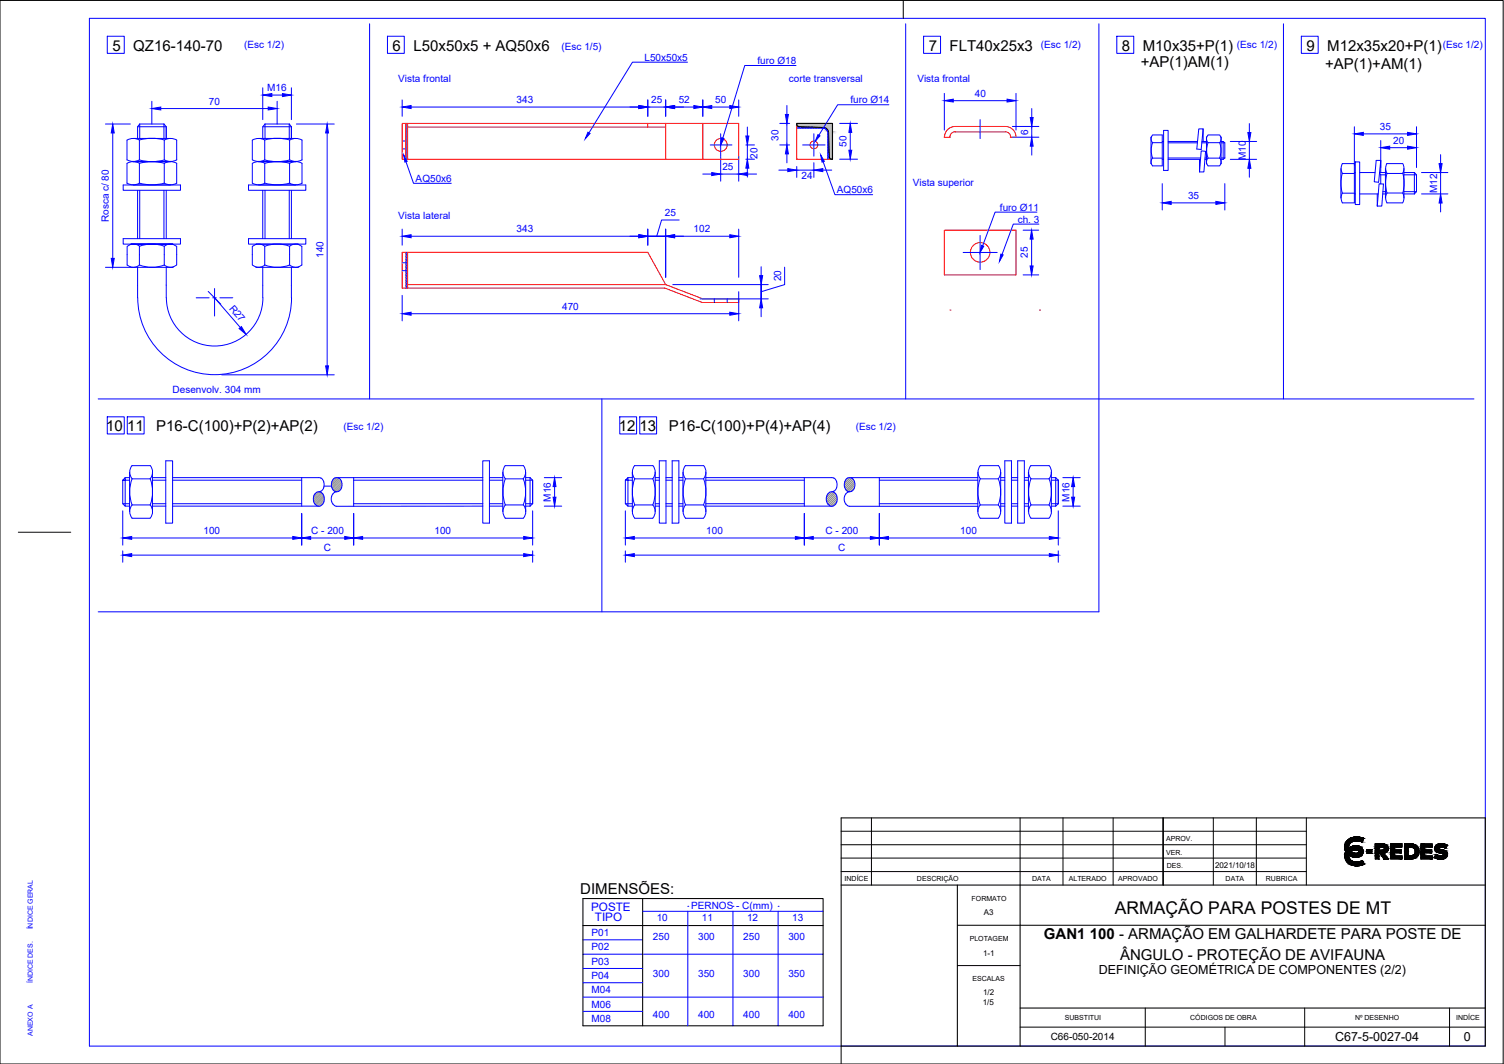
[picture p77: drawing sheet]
<svg xmlns="http://www.w3.org/2000/svg" width="420mm" height="297mm" viewBox="0 0 420 297" stroke-linecap="round" stroke-linejoin="round" font-family="sans-serif">
<defs><g id="words">
<text font-size="4.9" x="311.4" y="255">ARMAÇÃO PARA POSTES DE MT</text>
<g font-size="4.2">
<text x="31.4" y="14.2">5</text>
<text x="37.2" y="14.2">QZ16-140-70</text>
<text x="109.7" y="14.2">6</text>
<text x="115.5" y="14.2">L50x50x5 + AQ50x6</text>
<text x="259.5" y="14.2">7</text>
<text x="265.3" y="14.2">FLT40x25x3</text>
<text x="313.4" y="14.2">8</text>
<text x="319.3" y="14.2">M10x35+P(1)</text>
<text x="365" y="14.2">9</text>
<text x="370.8" y="14.2">M12x35x20+P(1)</text>
<text x="318.7" y="18.8">+AP(1)AM(1)</text>
<text x="370.2" y="19.3">+AP(1)+AM(1)</text>
<text x="29.7" y="120.3">10 11</text>
<text x="43.7" y="120.3">P16-C(100)+P(2)+AP(2)</text>
<text x="172.8" y="120.3">12 13</text>
<text x="186.8" y="120.3">P16-C(100)+P(4)+AP(4)</text>
<text x="162.1" y="249.6">DIMENSÕES:</text>
<text x="291.6" y="262.2">GAN1 100 - ARMAÇÃO EM GALHARDETE PARA POSTE DE</text>
<text x="312.9" y="268">ÂNGULO - PROTEÇÃO DE AVIFAUNA</text>
</g>
<g font-size="3.5">
<text x="307" y="271.9">DEFINIÇÃO GEOMÉTRICA DE COMPONENTES (2/2)</text>
<text x="373" y="290.6">C67-5-0027-04</text>
<text x="408.9" y="290.6">0</text>
</g>
<g font-size="3.3" fill="#00f">
<text x="165.1" y="254.4">POSTE</text>
<text x="166.2" y="257.2">TIPO</text>
</g>
<g font-size="2.8" fill="#00f">
<text x="68.2" y="13.4">(Esc 1/2)</text>
<text x="156.9" y="13.9">(Esc 1/5)</text>
<text x="180" y="17">L50x50x5</text>
<text x="211.6" y="17.9">furo Ø18</text>
<text x="290.8" y="13.4">(Esc 1/2)</text>
<text x="345.6" y="13.4">(Esc 1/2)</text>
<text x="403.1" y="13.4">(Esc 1/2)</text>
<text x="111.3" y="22.9">Vista frontal</text>
<text x="220.4" y="22.8">corte transversal</text>
<text x="256.3" y="22.9">Vista frontal</text>
<text x="58.4" y="29.2">70</text>
<text x="74.7" y="25.5">M16</text>
<text x="144.3" y="28.8">343</text>
<text x="181.9" y="28.8">25</text>
<text x="189.6" y="28.9">52</text>
<text x="199.8" y="28.9">50</text>
<text x="237.6" y="28.8">furo Ø14</text>
<text x="272.3" y="27">40</text>
<text x="217.5" y="39.4" transform="rotate(-90 217.5 39.4)">30</text>
<text x="236.5" y="41" transform="rotate(-90 236.5 41)">50</text>
<text x="287.2" y="37.6" transform="rotate(-90 287.2 37.6)">6</text>
<text x="385.5" y="36.4">35</text>
<text x="389.2" y="40.2">20</text>
<text x="201.8" y="47.5">25</text>
<text x="211.6" y="44.3" transform="rotate(-90 211.6 44.3)">20</text>
<text x="348" y="44.7" transform="rotate(-90 348 44.7)">M10</text>
<text x="116.1" y="50.8">AQ50x6</text>
<text x="223.9" y="50">24</text>
<text x="233.8" y="54">AQ50x6</text>
<text x="255" y="52">Vista superior</text>
<text x="401.5" y="53.9" transform="rotate(-90 401.5 53.9)">M12</text>
<text x="279.4" y="58.8">furo Ø11</text>
<text x="331.9" y="55.6">35</text>
<text x="30.4" y="62" transform="rotate(-90 30.4 62)">Rosca c/ 80</text>
<text x="111.3" y="61.2">Vista lateral</text>
<text x="144.3" y="64.9">343</text>
<text x="185.7" y="60.4">25</text>
<text x="193.8" y="64.9">102</text>
<text x="284.3" y="62.1">ch. 3</text>
<text x="90.3" y="72" transform="rotate(-90 90.3 72)">140</text>
<text x="287.1" y="72" transform="rotate(-90 287.1 72)">25</text>
<text x="218.2" y="78.6" transform="rotate(-90 218.2 78.6)">20</text>
<text x="63.9" y="86.1" transform="rotate(49 63.9 86.1)">R27</text>
<text x="157.1" y="86.5">470</text>
<text x="48.2" y="109.7">Desenvolv. 304 mm</text>
<text x="96" y="120">(Esc 1/2)</text>
<text x="239.1" y="120">(Esc 1/2)</text>
<text x="153.9" y="140.1" transform="rotate(-90 153.9 140.1)">M16</text>
<text x="298.7" y="140.1" transform="rotate(-90 298.7 140.1)">M16</text>
<text x="56.9" y="149.1">100</text>
<text x="87" y="149.1">C - 200</text>
<text x="121.4" y="149.1">100</text>
<text x="197.3" y="149.1">100</text>
<text x="230.6" y="149.1">C - 200</text>
<text x="268.3" y="149.1">100</text>
<text x="90.5" y="153.9">C</text>
<text x="234.1" y="153.9">C</text>
<text x="183.5" y="257.2">10</text>
<text x="193.1" y="253.8">PERNOS - C(mm)</text>
<text x="196.1" y="257.2">11</text>
<text x="208.7" y="257.2">12</text>
<text x="221.3" y="257.2">13</text>
<text x="165.3" y="261.3">P01</text>
<text x="182.4" y="262.5">250</text>
<text x="195" y="262.5">300</text>
<text x="207.6" y="262.5">250</text>
<text x="220.3" y="262.5">300</text>
<text x="165.3" y="265.3">P02</text>
<text x="165.3" y="269.3">P03</text>
<text x="165.3" y="273.3">P04</text>
<text x="182.4" y="272.7">300</text>
<text x="195" y="272.7">350</text>
<text x="207.6" y="272.7">300</text>
<text x="220.3" y="272.7">350</text>
<text x="165.3" y="277.3">M04</text>
<text x="165.3" y="281.3">M06</text>
<text x="165.3" y="285.3">M08</text>
<text x="182.4" y="284.2">400</text>
<text x="195" y="284.2">400</text>
<text x="207.6" y="284.2">400</text>
<text x="220.3" y="284.2">400</text>
</g>
<text font-size="2.8" x="293.5" y="290.4">C66-050-2014</text>
<g font-size="2.2">
<text x="339.4" y="242.3">2021/10/18</text>
<text x="274.9" y="255.5">A3</text>
<text x="274.6" y="266.8">1-1</text>
<text x="274.6" y="280.5">1/5</text>
<text x="274.6" y="277.8">1/2</text>
</g>
<g font-size="2">
<text x="325.8" y="238.6">VER.</text>
<text x="325.8" y="234.9">APROV.</text>
<text x="256.2" y="245.8">DESCRIÇÃO</text>
<text x="288.4" y="245.9">DATA</text>
<text x="298.6" y="245.9">ALTERADO</text>
<text x="312.4" y="245.9">APROVADO</text>
<text x="326" y="242.4">DES.</text>
<text x="342.4" y="245.9">DATA</text>
<text x="353.7" y="245.9">RUBRICA</text>
<text x="236" y="246">INDÍCE</text>
<text x="271.4" y="251.4">FORMATO</text>
<text x="270.9" y="262.7">PLOTAGEM</text>
<text x="271.7" y="274">ESCALAS</text>
<text x="297.4" y="284.8">SUBSTITUI</text>
<text x="332.5" y="284.8">CÓDIGOS DE OBRA</text>
<text x="378.5" y="284.8">Nº DESENHO</text>
<text x="406.8" y="284.8">INDÍCE</text>
</g>
<g font-size="2" fill="#00f">
<text x="9.2" y="259.5" transform="rotate(-90 9.2 259.5)">ÍNDICE GERAL</text>
<text x="9.2" y="274.5" transform="rotate(-90 9.2 274.5)">ÍNDICE DES.</text>
<text x="9.2" y="289.2" transform="rotate(-90 9.2 289.2)">ANEXO A</text>
</g>
</g></defs>
<!-- layer: folha -->
<path d="M0 .1h419.9v296.9h-419.9zM252.3 .1v5M5.1 148.6h14.7M235 292v5" fill="none" stroke="#000" stroke-width=".28"/>
<path d="M25 5.1h389.9v286.9h-389.9z" fill="none" stroke="#00f" stroke-width=".28"/>
<!-- layer: Grosso -->
<path d="M222.6 34.8v-.3h10v9.9a.66 .66 0 0 1-.9-.5M222.6 34.8l.5 .5M223 35.3l7 .3M230 35.6a1.5 1.5 0 0 1 1.5 1.4l.2 7M162.8 250.9h67.1v35.5h-67.1zM162.8 258.4h67.1M179.5 250.9v35.5" fill="none" stroke="#000" stroke-width=".3"/>
<!-- layer: Fino -->
<g fill="none" stroke="#00f" stroke-width=".28">
<path d="M30 10.1h4.7v4.8h-4.7zM103.2 6.6v104.8M108.2 10.1h4.7v4.8h-4.7zM192.1 17.4h-15.4l-12.2 19.7M222.4 18.3h-14.3l-6.2 20.3M253 6.6v104.8M258 10.1h4.8v4.8h-4.8zM307 6.6v164.2h-279.6M312 10.1h4.7v4.8h-4.7zM358.5 6.6v104.8M363.5 10.1h4.7v4.8h-4.7zM29.5 34.6h6.9"/>
<path d="M31.5 37.1v35M35.5 39.1l1.7-.5 1.8 .5-.1 5.6-1.7 .4-1.7-.4zM37.2 38.6h10.4M39 39.1a13.1 13.1 0 0 1 6.9 0M39 34.6l-.6 .8v3.2M39 34.6h6.8M39 34.6v4M42.4 28.3v6.3M44.9 30.3h30M45.8 34.6v4M45.8 34.6l.6 .8v3.2v-3.2h-8M45.9 39.1l1.7-.5 1.8 .5v5.6l-1.8 .4-1.7-.5z"/>
<path d="M70.5 39.1v5.6M70.5 39.1l1.7-.5 1.8 .5v5.6M72.2 38.6h10.4M73.4 24.5v8.9M74 39.1a13.1 13.1 0 0 1 6.9 0M74 34.6l-.6 .8v3.2M74 34.6h6.8M74 34.6v4M75.9 26.5h3M77.4 28.3v6.3M80.8 34.6v4M80.8 34.6l.6 .8v3.2v-3.2h-8"/>
<path d="M80.9 39.1v5.6a13.1 13.1 0 0 1-6.9 0M80.9 39.1l1.8-.5 1.7 .5v5.6l-1.7 .4-1.8-.5M81.4 24.5v8.9M82.8 34.6h10.6M91.4 37.1v65M112.3 39.4h.3M112.3 27.9v4.6M112.7 39.4h.3M113.1 39.4h.3M113.6 34.5l-.2 .2M113.9 34.6l-.5 .5M113.9 35.1l-.5 .5"/>
<path d="M113.9 35.5l-.5 .5M113.9 36l-.5 .5M113.9 36.4l-.5 .5M113.9 36.9l-.5 .5M113.9 37.3l-.5 .5M113.9 37.8l-.5 .5M113.9 38.2l-.5 .5M113.9 38.7l-.5 .5M113.9 39.1l-.5 .5M113.9 39.6l-.5 .5M114.8 29.9h63.7M181 29.9h5"/>
<path d="M181 27.9v4.6M186 27.9v4.6M188.5 29.9h5.3M196.3 27.9v4.6M198.8 29.9h5.1M201.3 37.3v6.3M206.4 27.9v4.6M208.8 35.5v2.5M217.8 34.5h2.8M219.8 29.5v2.5M219.8 34.5v6M222.6 35.8h7.2a1.5 1.5 0 0 1 1.5 1.5"/>
<path d="M222.6 35h.1M222.8 35.3l-.2 .2M223.2 35.3l-.5 .5M223.6 35.3l-.4 .5M224.1 35.4l-.5 .4M224.5 35.4l-.4 .4M224.9 35.4l-.4 .4M225.3 35.4l-.3 .4M225.8 35.4l-.3 .4M226.2 35.5l-.3 .3M226.6 35.5l-.3 .3M227.1 35.5l-.3 .3"/>
<path d="M227.4 37.3v6.3M227.5 35.5l-.3 .3M228 35.5l-.3 .3M228.4 35.5l-.3 .3M228.8 35.6l-.2 .2M229.3 35.6l-.3 .2M229.7 35.6l-.2 .2M230.1 35.6l-.2 .2M230.5 35.7l-.2 .2M230.8 35.9l-.2 .1M231 36l-.2 .2M231.2 36.3l-.2 .2"/>
<path d="M231.3 37.3v7.1M231.4 36.6l-.2 .2M231.4 37l-.1 .2M231.5 37.4l-.2 .2M231.5 37.8l-.2 .3M231.5 38.3l-.2 .2M231.5 38.7l-.2 .2M231.5 39.1l-.2 .3M231.6 39.6l-.3 .2M234.6 34.5h5M237.5 37v4.9M248.3 29.2h-14.3l-5.2 8.6"/>
<path d="M263.8 26.1v10.2M266.3 28.1h15M273.8 33.4v5.3M282.8 35.3h7.4M282.8 38.3h7.4M283.8 26.1v10.2M288.2 30.3v2.5M288.2 35.3v3M321.6 38.2v.7l.4 .9M322 37.7h2.7v8.6h-2.7l-.4-.7v-7.2zM322 39.8h2.7M322 39.8l-.4 1.9 .4 2.4"/>
<path d="M324.7 39.5h.4M325.1 36.4h1.2v11.2h-1.2zM326.3 39.5h8.2M326.3 39.9h8.2M334.9 36h1.2l-.5 5.7-1.3-.1zM335.7 39.9h1.3M335.8 39.5h1.2M336.1 36v3.5M337.1 38.2v.7l.4 .9M337.5 37.7h3.2l.4 .7v7.2l-.4 .7h-3.2l-.5-.7v-7.2zM337.5 39.8l-.4 1.9 .4 2.4M340.7 39.8l.4 1.9-.4 2.4"/>
<path d="M341.1 38.2v.7l-.4 .9h-3.2M341.1 39.5h.6M341.1 39.9h1.1M341.7 39.5l.5 .4v4.2M341.7 39.5v5M343.7 39.5h7.4M349 34.5v2.5M349 39.5v5M378.4 35.4v21.2h-3.4M380.9 37.4h12.3M385.7 39.2v9M395.7 35.4v11.4"/>
<path d="M34.4 51.6h16v1.5h-16zM35.5 51.1l1.7 .5 1.8-.5a13.1 13.1 0 0 0 6.9 0l1.7 .5 1.8-.5M37.2 45.1h10.4M38.4 53.1v13.5M38.9 45.6v5.6M39 45.6l-1.8-.5-1.7 .5v5.6M39 44.7a13.1 13.1 0 0 0 6.9 0M39 45.6a13.1 13.1 0 0 1 6.9 0M39 53.1v13.5M45.8 53.1v13.5M45.9 45.6v5.6M45.9 45.6l1.7-.5 1.8 .5v5.6"/>
<path d="M46.4 53.1v13.5M69.4 51.6h16v1.5h-16zM70.5 45.6v5.6M70.5 45.6l1.7-.5 1.8 .5M70.5 44.6l1.7 .5 1.8-.5M72.2 45.1h10.4M73.4 53.1v13.5M74 45.6v5.6M74 45.6a13.1 13.1 0 0 1 6.9 0v5.6M74 53.1v13.5M80.8 53.1v13.5M80.9 51.1a13.1 13.1 0 0 1-6.9 0l-1.8 .5-1.7-.5"/>
<path d="M80.9 45.6l1.8-.5 1.7 .5v5.6M80.9 51.1l1.8 .5 1.7-.5M81.4 53.1v13.5M112.3 41.6h.3M112.7 41.6h.3M113.1 41.6h.3M113.4 45.1l2.1 6.1h10.6M113.9 40l-.5 .5M113.9 40.5l-.5 .5M113.9 40.9l-.5 .5M113.9 41.4l-.5 .5M113.9 41.8l-.5 .5"/>
<path d="M113.9 42.3l-.5 .5M113.9 42.7l-.5 .5M113.9 43.2l-.5 .5M113.9 43.6l-.5 .5M113.9 44.1l-.5 .3M196.3 48.6h2.5M198.4 40.5h6.1M201.3 43.7v6.9M201.3 48.6h5.1M206.4 43.7v6.9M208.4 40.5h2.4M208.4 44.4h2.4"/>
<path d="M208.8 40.5v3.9M208.8 46.9v2.5M208.9 48.6h2.5M217.6 47.5h2.5M217.8 40.5h2.8M219.8 43v2.5M222.6 46.5v3M222.6 47.5h4.8M224.2 40.5h6.3M227.4 45.4v4.1M229.9 47.5h2.5M229.9 45.1l3.3 9.3h10.6"/>
<path d="M231.6 40l-.3 .3M231.6 40.4l-.3 .3M231.6 40.8l-.3 .4M231.6 41.3l-.3 .4M231.6 41.7l-.3 .4M231.6 42.2l-.3 .3M231.6 42.6l-.3 .4M231.7 43l-.4 .4M231.7 43.5l-.4 .4M231.7 43.9l-.4 .4M231.8 44.2l-.2 .2M232 44.4h.1"/>
<path d="M234.6 44.4h5M288.2 40.8v2.5M289.7 59.2h-11.7l-3.5 9.4M322 44.1l-.4 1v.7M322 44.1h2.7M324.7 51.3v7.3M324.7 44.5h.4M326.3 44.5h9.1M326.3 44.1h9.1M327.2 56.6h12.5M335.1 44.5v3.5h1.2l.5-5.8-1.2-.1-.5 5.9M336.6 44.5h.4"/>
<path d="M336.6 44.1h.4M337.5 44.1l-.4 1v.7M337.5 44.1h3.2l.4 1v.7M341.1 44.5h.6M341.1 44.1h1.1M342.2 44.1l-.5 .4M342.2 51.3v7.3M343.7 44.5h7.4M349 47v2.5M374.6 47.1v8.2M375 45.7h3.4M375 53.9l-.3 1.4 .3 1.3"/>
<path d="M375 45.7l-.3 1.3 .3 1.4M378.4 48.4h-3.4a10.3 10.3 0 0 0 0 5.5h3.4M378.4 54.1h.2M378.4 48.2h.2M378.6 45.2h1.2v11.9h-1.2zM379.8 54.1h5.2M379.8 48.2h4.3M384.5 44.8h1.2l-.6 6.1-1.2-.1zM384.8 54.1v3.4M385.3 51.3l1.2 .1-.5 6.1h-1.2zM385.4 48.3l.3 .5v2.5M385.4 48.2h1.6"/>
<path d="M385.7 48.8h1.3M386.3 54.1h.7M386.3 53.5h.7M387 47v8.3M387.4 56.6h4.4M387.4 48.4h4.4M387.4 53.9h4.4M387.4 45.7h4.4M387.5 45.6l-.4 1.4 .4 1.4M387.5 48.4a10.3 10.3 0 0 0 0 5.5l-.4 1.4 .4 1.3M388.2 41.2h5M391.9 45.6l.3 1.4-.3 1.4"/>
<path d="M391.9 48.4a10.3 10.3 0 0 1 0 5.5l.3 1.4-.3 1.3M392.2 48.8h3.5v4.7M392.2 54.1h2.9M392.2 53.5h3.5M392.2 48.2h2.9M392.2 47v8.3M395.1 48.2v5.9M395.1 48.2l.6 .6M395.7 53.5l-.6 .6M397.1 54.1h7.4M397.1 48.2h7.4M402.4 43.2v2.5"/>
<path d="M402.4 48.2v5.9M402.4 56.7v2.5M29.5 74.6h6.9M34.4 66.6h16v1.6h-16zM38.4 74.6v8.5M38.9 68.8v5.2M39 74l-1.3 .6-1.3-.1M39 74a9.6 9.6 0 0 0 6.9 0M45.9 68.8v5.2M45.9 74l1.2 .6 1.4-.1M46.4 74.6v8.5M48.2 68.2h-11.6h11.6"/>
<path d="M48.2 68.2l1.2 .6v5.2l-1.2 .6h-11.6l-1.1-.6v-5.2l1.1-.6M48.5 68.2h-1.4l-1.2 .6a9.6 9.6 0 0 0-6.9 0l-1.2-.6-1.4 .1M69.4 66.6h16v1.6h-16zM70.5 68.8l1.1-.6h11.6l1.1 .6v5.2l-1.1 .6h-11.6l-1.1-.6zM73.4 74.6v8.5M74 68.8v5.2M74 74l-1.3 .6-1.3-.1M74 74a9.6 9.6 0 0 0 6.9 0l1.3 .6 1.3-.1M80.9 68.8v5.2M81.4 74.6v8.5a21.5 21.5 0 0 1-21.4 21.5 21.5 21.5 0 0 1-21.5-21.5M83.5 68.2h-1.4l-1.2 .6a9.6 9.6 0 0 0-6.9 0l-1.3-.6-1.4 .1M112.3 73.4h.3"/>
<path d="M112.3 75.6h.3M112.3 64v4.4M112.7 73.4h.3M112.7 75.6h.3M113.1 73.4h.3M113.1 75.6h.3M113.7 70.4l-.3 .3M113.9 70.7l-.5 .5M113.9 71.2l-.5 .4M113.9 71.6l-.5 .5M113.9 72l-.5 .6M113.9 72.5l-.5 .5"/>
<path d="M113.9 72.9l-.5 .5M113.9 73.4l-.5 .5M113.9 73.8l-.5 .5M113.9 74.3l-.5 .5M113.9 74.7l-.5 .5M113.9 75.2l-.5 .5M113.9 75.6l-.5 .5M113.9 76.1l-.5 .5M113.9 76.5l-.5 .5M113.9 77l-.5 .5M113.9 77.4l-.5 .5M113.9 77.9l-.5 .5"/>
<path d="M113.9 78.3l-.5 .5M113.9 78.8l-.5 .5M113.9 79.2l-.5 .5M113.9 79.7l-.5 .5M114.8 66h63.7M181 66h5h-5M181 64v4.4M186 64v13.4M188 79.5h26.6M188.5 66h15.4M189.7 61.4h-4.9l-1.3 4.6M206.4 64v13.4"/>
<path d="M212.6 79.5v3.9v-3.9M212.6 74.5v2.5M219.2 74.6v4.9l-6.6 1.9M269.1 70.5h9.5M273.8 65.7v9.6M285.8 64.3h4.4M285.8 76.7h4.4M288.2 66.8v7.4M290.2 62.6h-7.1l-3.2 8.4M46.5 83.1a13.5 13.5 0 0 0 13.5 13.5 13.5 13.5 0 0 0 13.4-13.5M54.8 83.1h3.6M58.2 81.4l3.5 3.5"/>
<path d="M59.4 83.1h1M59.9 80.6v7.6M59.9 83.1l7.2 8.3M61.4 83.1h3.6M112.3 82.5v7.1M113.9 80.1l-.4 .3M114.8 87.6h89.1M195.6 83.4h19M199.6 83.4v.3M199.6 83.8v.3M199.6 84.2v.2M203.1 83.4v.3"/>
<path d="M203.1 83.8v.3M203.1 84.2v.2M206.4 81.4v8.2M212.6 85.9v2.5M27.4 111.4h384.4M30 116.4h4.7v4.8h-4.7zM35.6 116.4h4.7v4.8h-4.7zM61.9 104.6h31.5M168.1 111.4v59.4M173.1 116.4h4.7v4.8h-4.7zM178.7 116.4h4.7v4.8h-4.7zM34.3 134.1v6.5l.7 .7v-8l-.7 .8h1.9"/>
<path d="M35 133.3h1.2M36.2 131.8v11M36.9 133.6a2.86 2.86 0 0 1 0-3.6h5.1a2.78 2.78 0 0 1 0 3.6M42.6 131.8v11M42.6 134.1h3.7M42.6 133.3h3.7M46.3 128.6h1.9v17.4h-1.9zM48.2 133.3h40.9M48.2 134.1h36.1M84.3 133.3v8M88.5 137.4a1.44 1.44 0 0 1 2 1.1M88.5 137.4a2.25 2.25 0 0 0 0 3.7"/>
<path d="M89.1 133.3l.5 .2M89.6 133.4a2.18 2.18 0 0 1 .9 2.1 2.18 2.18 0 0 1-1.4 1.8M90.5 138.5v1.6M90.5 135.7h2.1M92.7 134.5v1.6M92.7 136.1l.3 .6M93 133.9l-.3 .6M93.5 133.4l-.5 .5M93.5 133.5l.6-.2 .5 .2M94.1 133.3h40.8M94.1 137.3a2.13 2.13 0 0 0-1.6 1.7 2.13 2.13 0 0 0 1 2.1M94.6 133.4l.8 1.1"/>
<path d="M95.4 134.5v1.6M95.4 136.1a1.37 1.37 0 0 1-1 1.1 1.37 1.37 0 0 1-1.4-.5M98.8 134.1h36.1M98.8 133.3v8M134.9 128.6h1.8v17.4h-1.8zM136.7 134.1h3.8M136.7 133.3h3.8M140.5 131.8v11M141.2 133.6a2.86 2.86 0 0 1 0-3.6h5a2.78 2.78 0 0 1 0 3.6M141.2 133.7h5a10.1 10.1 0 0 1 0 7.3h-5.1a10.6 10.6 0 0 1 .1-7.3zM146.8 134.1h2M146.8 131.8v11"/>
<path d="M146.8 133.3h1.3M148.1 133.3v8M148.1 133.3l.7 .8M148.8 134.1v6.5M152.1 133.3h4.8M154.9 135.8v3M174.7 134.1v6.5l.7 .7v-8l-.7 .8h1.9M175.4 133.3h1.2M176.6 131.8v11M177.3 133.6a2.86 2.86 0 0 1 0-3.6h5.1a2.78 2.78 0 0 1 0 3.6M183 131.8v11M183 134.1h1.2"/>
<path d="M183 133.3h1.2M186 134.1h1.8M186 133.3h1.8M186 128.6v17.4M186.1 128.6h-1.9v17.4h1.9M187.7 128.6h1.9v17.4h-1.9M187.8 128.6v17.4M189.6 134.1h1.2M189.6 133.3h1.2M190.8 131.8v11M191.5 130h5.1a2.86 2.86 0 0 1 0 3.6M191.5 133.7h5.1a10.3 10.3 0 0 1 0 7.3"/>
<path d="M191.5 130a2.86 2.86 0 0 0 0 3.6M191.5 133.7a10.3 10.3 0 0 0 0 7.3 2.86 2.86 0 0 0 0 3.7M197.2 131.8v11M197.2 134.1h27.5M197.2 133.3l35.7 .2M224.7 133.3v8M232.9 133.4a2.18 2.18 0 0 1 .9 2.1 2.18 2.18 0 0 1-1.4 1.8M232.9 137.4a2.31 2.31 0 0 1 0 3.7M233 137.4a1.84 1.84 0 0 0-2 .8 1.84 1.84 0 0 0 .1 2.1l.7 .8M236 138.5v1.6M236.3 136.7a1.32 1.32 0 0 0 1.6 .4M236.3 133.9a2.39 2.39 0 0 0 0 2.8"/>
<path d="M236.8 133.4l-.5 .5M236.8 133.5l.6-.2 .5 .2M237.4 133.3h35.8M237.4 137.3a1.61 1.61 0 0 0-1.4 1.2M237.9 133.4a2.35 2.35 0 0 1 0 3.8M245.7 134.1h27.5M245.7 133.3v8M273.2 131.8v11M273.9 133.6a2.86 2.86 0 0 1 0-3.6h5a2.78 2.78 0 0 1 0 3.6M279.6 131.8v11M279.6 134.1h1.1M279.6 133.3h1.1"/>
<path d="M280.7 128.6h1.9v17.4h-1.9zM282.6 134.1h1.7M282.6 133.3h1.7M284.3 128.6h1.9v17.4h-1.9zM286.2 134.1h1.1M286.2 133.3h1.1M287.3 131.8v11M288 133.7h5.1a10.3 10.3 0 0 1 0 7.3M288 130h5.1a2.86 2.86 0 0 1 0 3.6M288 130a2.86 2.86 0 0 0 0 3.6M288 133.7a10.3 10.3 0 0 0 0 7.2 2.88 2.88 0 0 0 0 3.8M293.7 134.1h1.9"/>
<path d="M293.7 133.3h1.2M293.7 131.8v11M294.9 133.3v8M294.9 133.3l.7 .8M295.6 134.1v6.5M296.9 133.3h4.9M299.8 135.8v3M34.3 142.6v9.6M34.3 153.8v3.2M34.3 140.6h1.9M35 141.3h1.2M36.8 150.2h45"/>
<path d="M36.8 155h109.5M36.9 144.7h5M36.9 141h5.1M36.9 141a2.86 2.86 0 0 0 0 3.7M36.9 141a10.4 10.4 0 0 1 0-7.3h5.1a10.3 10.3 0 0 1 0 7.3M42 141a2.86 2.86 0 0 1-.1 3.7M42.6 140.6h3.7M42.6 141.3h3.7M48.2 141.3h40.7M48.2 140.6h36.1M84.3 143.3v8.9M86.8 150.2h9.5"/>
<path d="M88.5 141.2l.6 .1 .6-.1M90.5 140.1l-.8 1M93.5 141.2l.6 .1h40.8M98.8 143.3v8.9M98.8 140.6h36.1M101.3 150.2h45M136.7 140.6h3.8M136.7 141.3h3.8M141.1 144.7h5.1M141.2 141a2.86 2.86 0 0 0 0 3.7M146.2 141a2.86 2.86 0 0 1 0 3.7M146.8 140.6h2"/>
<path d="M146.8 141.3h1.3M148.8 140.6l-.7 .7M148.8 142.6v9.6M148.8 153.8v3.2M152.1 141.3h4.8M174.7 142.6v9.6M174.7 153.8v3.2M174.7 140.6h1.9M175.4 141.3h1.2M177.2 150.2h45M177.2 155h115.9M177.3 141a2.86 2.86 0 0 0 0 3.7"/>
<path d="M177.3 140.9a10.1 10.1 0 0 1 0-7.2h5.1a10.3 10.3 0 0 1 0 7.3M177.3 141h5.1M177.3 144.7h5.1M182.4 141a2.86 2.86 0 0 1 0 3.7M183 140.6h1.2M183 141.3h1.2M186 140.6h1.8M186 141.3h1.8M189.6 140.6h1.2M189.6 141.3h1.2M191.5 141h5M191.5 144.7h5"/>
<path d="M196.6 141a2.86 2.86 0 0 1-.1 3.7M197.2 140.6h27.5M197.2 141.3h35.1M224.7 143.3v8.9M227.2 150.2h16M231.8 141.2l.6 .1 .6-.1M236 140.1l.8 1M236.8 141.2l.6 .1h35.8M245.7 140.6h27.5M245.7 143.3v8.9M248.2 150.2h44.9M273.8 141a2.86 2.86 0 0 0 0 3.7"/>
<path d="M273.8 140.9a10.1 10.1 0 0 1 0-7.2h5.1a10.3 10.3 0 0 1 0 7.3M273.8 141h5.1M273.8 144.7h5.1M278.9 141a2.86 2.86 0 0 1 0 3.7M279.6 140.6h1.1M279.6 141.3h1.1M282.6 140.6h1.7M282.6 141.3h1.7M286.2 140.6h1.1M286.2 141.3h1.1M288 141h5M288 144.7h5"/>
<path d="M293.1 141a2.86 2.86 0 0 1 0 3.7M293.7 140.6h1.9M293.7 141.3h1.2M295.6 140.6l-.7 .7M295.6 142.6v9.6M295.6 153.8v3.2M296.9 141.3h4.9M179.5 254.4h50.4M192.1 253h.1M192.1 254.4v32M204.8 253h.1M204.8 254.4v32"/>
<path d="M217.4 253h.1M217.4 254.4v32M162.8 266.4h67.1M162.8 262.4h16.7M162.8 274.3h16.7M162.8 270.4h16.7M162.8 278.4h67.1M162.8 282.3h16.7"/>
</g>
<!-- layer: LEGENDA -->
<path d="M235 228.3h179.9v63.7h-179.9zM235 247.1h179.9M267.5 247.1v44.9M285 247.1v44.9M285 258.3h129.9M285 281.4h129.9" fill="none" stroke="#000" stroke-width=".3"/>
<g fill="none" stroke="#000" stroke-width=".28">
<path d="M235 235.8h129.9M235 232.1h129.9M235 239.6h129.9M243.4 228.3v18.8M285 228.3v18.8M297 228.3v18.8M311 228.3v18.8M338.9 228.3v18.8M351 228.3v18.8M364.9 228.3v18.8M235 243.3h129.9M267.5 258.3h17.5"/>
<path d="M267.5 269.6h17.5M285 286.8h129.9M319.9 281.4v10.6M342.2 286.8v5.2M364.5 281.4v10.6M404.9 281.4v10.6"/>
</g>
<path d="M324.9 228.3v18.8" fill="none" stroke="#000" stroke-width=".34"/>
<!-- layer: Medio -->
<g fill="none" stroke="#f00" stroke-width=".28">
<path d="M112.3 34.5h94.1v9.9h-94.1zM113.4 34.5v9.9M113.9 35.5h72.1M113.9 34.5v9.9M181 34.5v1M186 34.5v9.9M196.3 34.5v9.9M222.6 34.5v9.9h10M263.8 38.3h1.5M266.8 35.3h14a2.98 2.98 0 0 1 3 3M266.8 36.8h14a1.5 1.5 0 0 1 1.6 1.5M266.8 35.3a2.98 2.98 0 0 0-2.9 3"/>
<path d="M266.8 36.8a1.5 1.5 0 0 0-1.5 1.5M282.3 38.3h1.5M113.4 70.4v10M113.9 70.4v10M113.9 79.5h72.1M186 79.5l-5-9.1h-68.7v10h73.5l10.4 4h10.2v-1M186 79.5l10.3 3.9h10.1M263.8 64.3h20v12.4h-20zM206.4 83.4v1M265.4 86.6h.1M290.4 86.6h.1"/>
<circle cx="201.4" cy="40.4" r="1.8"/>
<circle cx="227.4" cy="40.4" r="1.08"/>
<circle cx="273.8" cy="70.5" r="2.73"/>
</g>
<g fill="#f00" stroke="#f00" stroke-width=".28">
<circle cx="263.8" cy="38.3" r=".07"/>
<circle cx="265.3" cy="38.3" r=".07"/>
<circle cx="283.8" cy="38.3" r=".07"/>
<circle cx="282.3" cy="38.3" r=".07"/>
</g>
<!-- layer: Fino -->
<g fill="#00f" stroke="#00f" stroke-width=".28">
<path d="M263.8 28.1l2.5-.4v.8z"/>
<path d="M281.3 27.7l2.5 .4-2.5 .4z"/>
<path d="M198.8 48.2l2.5 .4-2.5 .4z"/>
<path d="M206.4 48.6l2.5-.4v.8z"/>
<path d="M201.6 38.4l.7 .2-1 1.9z"/>
<path d="M186 29.9l2.5-.4v.8z"/>
<path d="M193.8 29.5l2.5 .4-2.5 .4z"/>
<path d="M228.5 37.6l.6 .3-1.4 1.6z"/>
<path d="M219.4 32h.9l-.5 2.5z"/>
<path d="M219.8 40.5l.5 2.5h-.9z"/>
<path d="M208.8 44.4l.4 2.5h-.8z"/>
<path d="M208.4 38h.8l-.4 2.5z"/>
<path d="M220.1 47.1l2.5 .4-2.5 .4z"/>
<path d="M227.4 47.5l2.5-.4v.8z"/>
<path d="M237.5 34.5l.4 2.5h-.8z"/>
<path d="M237.1 41.9h.8l-.4 2.5z"/>
<path d="M164.2 36.9l.6 .3-1.3 1.6z"/>
<path d="M274.2 68.5l.6 .2-1 1.8z"/>
<path d="M279.6 70.9l.6 .3-1 1.7z"/>
<path d="M287.8 32.8h.8l-.4 2.5z"/>
<path d="M288.2 38.3l.4 2.5h-.8z"/>
<path d="M288.2 64.3l.4 2.5h-.8z"/>
<path d="M287.8 74.2h.8l-.4 2.5z"/>
<path d="M178.5 65.5l2.5 .5-2.5 .4z"/>
<path d="M186 66l2.5-.5v.9z"/>
<path d="M203.9 65.5l2.5 .5-2.5 .4z"/>
<path d="M196.3 29.9l2.5-.4v.8z"/>
<path d="M203.9 29.5l2.5 .4-2.5 .4z"/>
<path d="M178.5 29.5l2.5 .4-2.5 .4z"/>
<path d="M349 44.5l.4 2.5h-.8z"/>
<path d="M348.6 37h.8l-.4 2.5z"/>
<path d="M324.7 56.6l2.5-.4v.9z"/>
<path d="M339.7 56.2l2.5 .4-2.5 .5z"/>
<path d="M34.3 150.2l2.5-.4v.8z"/>
<path d="M81.8 149.8l2.5 .4-2.5 .4z"/>
<path d="M84.3 150.2l2.5-.4v.8z"/>
<path d="M96.3 149.8l2.5 .4-2.5 .4z"/>
<path d="M98.8 150.2l2.5-.4v.8z"/>
<path d="M146.3 149.8l2.5 .4-2.5 .4z"/>
<path d="M34.3 155l2.5-.4v.8z"/>
<path d="M146.3 154.6l2.5 .4-2.5 .4z"/>
<path d="M154.5 138.8h.8l-.4 2.5z"/>
<path d="M154.9 133.3l.4 2.5h-.8z"/>
<path d="M402.4 54.1l.5 2.6h-.9z"/>
<path d="M402 45.7h.9l-.5 2.5z"/>
<path d="M378.4 37.4l2.5-.4v.8z"/>
<path d="M393.2 37l2.5 .4-2.5 .4z"/>
<path d="M385.7 41.2l2.5-.4v.9z"/>
<path d="M393.2 40.8l2.5 .4-2.5 .5z"/>
<path d="M112.3 29.9l2.5-.4v.8z"/>
<path d="M112.3 66l2.5-.5v.9z"/>
<path d="M112.3 87.6l2.5-.4v.8z"/>
<path d="M203.9 87.2l2.5 .4-2.5 .4z"/>
<path d="M91.4 34.6l.4 2.5h-.8z"/>
<path d="M91 102.1h.8l-.4 2.5z"/>
<path d="M42.4 30.3l2.5-.4v.8z"/>
<path d="M74.9 29.9l2.5 .4-2.5 .4z"/>
<path d="M31.1 72.1h.8l-.4 2.5z"/>
<path d="M31.5 34.6l.4 2.5h-.8z"/>
<path d="M66.8 91.7l.6-.5 1.3 2.1z"/>
<path d="M73.4 26.5l2.5-.4v.9z"/>
<path d="M78.9 26.1l2.5 .4-2.5 .5z"/>
<path d="M229.3 43.3l1 1.7-.7 .3z"/>
<path d="M112.8 43.3l.9 1.7-.6 .3z"/>
<path d="M174.7 150.2l2.5-.4v.8z"/>
<path d="M222.2 149.8l2.5 .4-2.5 .4z"/>
<path d="M224.7 150.2l2.5-.4v.8z"/>
<path d="M243.2 149.8l2.5 .4-2.5 .4z"/>
<path d="M245.7 150.2l2.5-.4v.8z"/>
<path d="M293.1 149.8l2.5 .4-2.5 .4z"/>
<path d="M174.7 155l2.5-.4v.8z"/>
<path d="M293.1 154.6l2.5 .4-2.5 .4z"/>
<path d="M299.4 138.8h.8l-.4 2.5z"/>
<path d="M299.8 133.3l.4 2.5h-.8z"/>
<path d="M212.2 77h.9l-.5 2.5z"/>
<path d="M212.6 83.4l.5 2.5h-.9z"/>
</g>
<g fill="#bababa" stroke="#bababa" stroke-width=".28">
<path d="M223 35.3h9.6z"/>
<path d="M232.1 44.4h.5z"/>
<path d="M222.6 34.5l10 .3v-.3zM222.6 34.5l10 .3h-10z"/>
<path d="M222.6 34.8l10 .1zM222.6 34.8l10 .1z"/>
<path d="M222.6 34.9l10 .1zM222.6 34.9l10 .1z"/>
<path d="M222.6 35l10 .1zM222.6 35l10 .1z"/>
<path d="M222.7 35.1l9.9 .1zM222.7 35.1l9.9 .1z"/>
<path d="M222.7 35.2l9.9 .1zM222.7 35.2l9.9 .1z"/>
<path d="M222.8 35.3h9.8zM222.8 35.3h9.8z"/>
<path d="M222.9 35.3h9.7zM222.9 35.3h9.7zM223 35.3h9.6z"/>
<path d="M223 35.3l9.6 .3v-.3zM223 35.3l9.6 .3z"/>
<path d="M230 35.6h2.6zM230 35.6h2.6z"/>
<path d="M230.3 35.6l2.3 .1zM230.3 35.6l2.3 .1z"/>
<path d="M230.5 35.7l2.1 .2zM230.5 35.7l2.1 .2z"/>
<path d="M230.8 35.9l1.8 .1v-.1zM230.8 35.9l1.8 .1h-1.6z"/>
<path d="M231 36l1.6 .2v-.2zM231 36l1.6 .2h-1.4z"/>
<path d="M231.2 36.2l1.4 .3v-.3zM231.2 36.2l1.4 .3h-1.3z"/>
<path d="M231.3 36.5l1.3 .2v-.2zM231.3 36.5l1.3 .2h-1.2z"/>
<path d="M231.4 36.7l1.2 .3v-.3zM231.4 36.7l1.2 .3h-1.1z"/>
<path d="M231.5 37l1.1 7v-7zM231.5 37l1.1 7h-.9z"/>
<path d="M231.7 44l.9 .1zM231.7 44l.9 .1z"/>
<path d="M231.7 44.1h.9zM231.7 44.1h.9z"/>
<path d="M231.7 44.1l.9 .1zM231.7 44.1l.9 .1z"/>
<path d="M231.8 44.2l.8 .1zM231.8 44.2l.8 .1z"/>
<path d="M231.9 44.3l.7 .1zM231.9 44.3l.7 .1z"/>
<path d="M231.9 44.4h.7zM231.9 44.4h.7z"/>
<path d="M232 44.4h.6zM232 44.4h.6zM232.1 44.4h.5z"/>
</g>
<!-- layer: ESTRUTURA -->
<g fill="none" stroke="#808080" stroke-width=".28">
<path d="M88.6 137.4l-.8 .9M89.3 137.3l-1.8 1.8M89.7 137.5l-2.2 2.1M90 137.7l-2.4 2.4M90.3 138l-2.5 2.5M90.4 138.4l-2.4 2.4M90.5 138.8l-2.2 2.2M90.6 139.4l-1.9 1.9M93.8 133.3l-1.1 1.1M94.4 133.3l-1.8 1.9M94.7 133.5l-2.1 2.2M95 133.8l-2.3 2.3"/>
<path d="M95.3 134.1l-2.4 2.4M95.4 136.3l-1 .9M95.5 134.5l-2.4 2.4M95.5 135l-2.1 2.1M95.5 135.5l-1.7 1.8M231.9 137.4l-.9 .9M232.5 137.3l-1.7 1.8M233 137.5l-2.2 2.1M233.2 137.7l-2.3 2.4M233.5 138l-2.5 2.5M233.7 138.4l-2.4 2.4M233.8 138.8l-2.2 2.2"/>
<path d="M233.8 139.4l-1.8 1.9M237.1 133.3l-1.1 1.1M237.6 133.3l-1.8 1.9M238 133.5l-2.2 2.2M238.3 133.8l-2.3 2.3M238.5 134.1l-2.4 2.4M238.6 136.3l-1 .9M238.7 134.5l-2.3 2.4M238.8 135l-2.1 2.1M238.8 135.5l-1.7 1.8M90.5 140l-1.3 1.3M233.8 140l-1.3 1.3"/>
</g>
<!-- layer: logo -->
<g fill="none" stroke="#000" stroke-width=".28">
<path d="M377.4 237.7a1.66 1.66 0 0 1 2.3-.1v.2a1.45 1.45 0 0 1-2.3-.1zM380.5 235h.1M381.8 237.2h1.4v1h-1.4v-1M381.8 237.2h.1M384.2 235.6a4.7 4.7 0 0 1 3.3 .4 1.3 1.3 0 0 1-.9 2.2l1.2 1.6h-1.2l-1.1-1.6h-.3v1.6h-1zM385.2 236.5h.9a.48 .48 0 0 1 .6 .5 .48 .48 0 0 1-.7 .4h-.8zM388.5 235.6h3.2v.9h-2.2v.7h2v.9h-2v.8h2.2v.9h-3.2zM392.4 235.6a4.2 4.2 0 0 1 3.4 .6 2.16 2.16 0 0 1 .4 2.6 2.16 2.16 0 0 1-2.4 1h-1.4zM393.4 236.5h.5a1.2 1.2 0 0 1 1.5 1.2 1.2 1.2 0 0 1-1.5 1.2h-.5zM396.9 235.6h3.2v.9h-2.2v.7h2.1v.9h-2.1v.8h2.3v.9h-3.3zM401.1 236.2a2.38 2.38 0 0 1 3.1-.2l-.4 .8a1.38 1.38 0 0 0-1.9 0l.7 .4a1.46 1.46 0 0 1 1.7 1.7 2.51 2.51 0 0 1-3.6 .4l.6-.7a1.38 1.38 0 0 0 1.9 .1l-.3-.5a1.58 1.58 0 0 1-1.9-1.9zM403.8 236.8h.1"/>
<path d="M404.2 236h.1M380.6 240.3l.5 .9a3.7 3.7 0 0 1-5.2-1.4l-.2-.8a3.7 3.7 0 0 0 0-2.5 3 3 0 0 1 3.8-2.8l1.5 .3-.5 1.1a2.67 2.67 0 0 0-3.7 1.2v.5l.3-.2a2.49 2.49 0 0 1 3.7 .8 2.07 2.07 0 0 1-3.2 1.7l-.8-.4a1.94 1.94 0 0 0 2.6 1.9l1.2-.3"/>
</g>
<g fill="#000" stroke="#000" stroke-width=".28">
<path d="M378.5 239.3h.6zM378.6 239.3h.5zM378.7 236.1h.3zM379.4 237.3h1.3zM382 237.2h.5zM384.2 235.6h1zM385.8 236.5h1.9zM386 237.4h1.7zM386.3 236.5h1.4zM386.3 237.4h1.4zM386.6 236.6h1.2zM386.7 239.8h1.1z"/>
<path d="M392.4 235.6h.5zM394.1 236.5h2zM394.2 238.9h1.9zM394.4 236.5h1.7zM394.4 238.9h1.7zM400.8 239.4h3.1zM402 238.1h2.3zM402.3 239.9h.4zM402.4 235.5h.3zM402.7 239h1.5zM403.2 238.4h1.1zM377.1 241.3h3.9z"/>
<path d="M375.7 236.6h1.1zM375.7 236.6h1.1z"/>
<path d="M375.7 236.8h1.1zM375.7 236.8h1.1z"/>
<path d="M375.7 236.8h1.1zM375.7 236.8h1.1zM375.7 236.8h1.1zM375.7 236.8h1.1zM375.7 236.8h1.1zM375.7 236.8h1.1z"/>
<path d="M375.7 236.8h1.1zM375.7 236.8h1.1z"/>
<path d="M375.7 236.8h1.1zM375.7 236.8h1.1z"/>
<path d="M375.7 236.8h1.1zM375.7 236.8h1.1z"/>
<path d="M375.7 236.8h4.8zM375.7 236.8h4.8z"/>
<path d="M375.7 236.8h4.8zM375.7 236.8h4.8z"/>
<path d="M375.7 238.7h1.1zM375.7 238.7h1.1zM375.7 238.7h1.1zM375.7 238.7h1.1z"/>
<path d="M375.7 238.7h1.1zM375.7 238.7h1.1z"/>
<path d="M375.7 238.7h1.1zM375.7 238.7h1.1zM375.7 238.7h1.1zM375.7 238.7h1.1z"/>
<path d="M375.7 238.7h1.1zM375.7 238.7h1.1zM375.7 238.7h1.1zM375.7 238.7h1.1z"/>
<path d="M375.7 238.7h1.1zM375.7 238.7h1.1z"/>
<path d="M375.7 235.7h1.2zM375.7 235.7h1.2z"/>
<path d="M375.7 237.2h3zM375.7 237.2h3z"/>
<path d="M375.7 237.2h2.9zM375.7 237.2h2.9z"/>
<path d="M375.7 237.2h2.9zM375.7 237.2h2.9z"/>
<path d="M375.8 235.5h1.3zM375.8 235.5h1.3z"/>
<path d="M375.7 236.3h1.1zM375.7 236.3h1.1z"/>
<path d="M375.7 236.3l1.1 .1zM375.7 236.3l1.1 .1z"/>
<path d="M375.7 236.4l1.1 .1zM375.7 236.4l1.1 .1z"/>
<path d="M375.7 236.5h1.1zM375.7 236.5h1.1z"/>
<path d="M375.7 236.5l1.1 .1zM375.7 236.5l1.1 .1z"/>
<path d="M375.7 236.6l1.1 .1zM375.7 236.6l1.1 .1z"/>
<path d="M375.7 236.7h1.1zM375.7 236.7h1.1z"/>
<path d="M375.7 236.7l1.1 .1zM375.7 236.7l1.1 .1z"/>
<path d="M375.7 236.1h1.1zM375.7 236.1h1.1z"/>
<path d="M375.7 236.1h1.1zM375.7 236.1l1.1 .2z"/>
<path d="M375.7 236.8h1.1zM375.7 236.8h1.1z"/>
<path d="M376.8 236.8h3.7zM376.8 236.8h3.7z"/>
<path d="M376.8 236.8h3.7zM376.8 236.8h3.7zM376.8 236.8h3.7zM376.8 236.8h3.7z"/>
<path d="M376.8 238.7h3.7zM376.8 238.7h3.7z"/>
<path d="M376.8 238.7h3.7zM376.8 238.7h3.7z"/>
<path d="M376.8 238.7h3.7zM376.8 238.7h3.7z"/>
<path d="M375.7 238.7h1.1zM375.7 238.7h1.1z"/>
<path d="M375.7 238.7h1.1zM375.7 238.7h1.1z"/>
<path d="M375.7 238.7l1.1 .1zM375.7 238.7l1.1 .1z"/>
<path d="M375.7 238.8h1.1zM375.7 238.8h1.1z"/>
<path d="M375.7 238.8l1.1 .1zM375.7 238.8l1.1 .1z"/>
<path d="M375.7 238.9l1.1 .1v-.1zM375.7 238.9l1.1 .1h-1.1z"/>
<path d="M375.7 239l1.1 .2zM375.7 239l1.1 .2z"/>
<path d="M375.7 239.2l1.1 .1zM375.7 239.2l1.1 .1z"/>
<path d="M375.7 239.3h1.1zM375.7 239.3h1.1z"/>
<path d="M375.7 235.9l1.1 .1zM375.7 235.9l1.1 .1z"/>
<path d="M375.7 236h1.1zM375.7 236l1.1 .1z"/>
<path d="M376.8 236.8h3.6zM376.8 236.8h3.6z"/>
<path d="M375.7 239.3l1.2 .1zM375.7 239.3l1.2 .1zM375.7 239.4h1.2zM375.7 239.4h1.2z"/>
<path d="M375.7 239.4l1.3 .3-.1-.3zM375.7 239.4l1.3 .3h-1.2z"/>
<path d="M375.7 235.7l1.1 .2 .1-.2zM375.7 235.7l1.1 .2h-1.1z"/>
<path d="M375.8 235.7h1.2zM375.8 235.7h1.1z"/>
<path d="M375.8 239.7l1.3 .1-.1-.1zM375.8 239.7l1.3 .1h-1.2z"/>
<path d="M375.8 235.5h1.3zM375.8 235.5l1.2 .2z"/>
<path d="M377.1 236.6h3.2zM377.1 236.6h3.2z"/>
<path d="M375.9 239.8l1.3 .1zM375.9 239.8l1.3 .1z"/>
<path d="M375.9 235.4h1.3zM375.9 235.4l1.2 .1z"/>
<path d="M375.9 239.9l1.4 .2-.1-.2zM375.9 239.9l1.4 .2h-1.3z"/>
<path d="M375.9 235.3h1.4zM375.9 235.3h1.4z"/>
<path d="M375.9 235.3h1.4zM375.9 235.3l1.3 .1z"/>
<path d="M375.9 237.7h1.5zM375.9 237.7h1.5z"/>
<path d="M375.9 237.7h1.5zM375.9 237.7h1.5z"/>
<path d="M376 237.7l1.5 .1zM376 237.7l1.5 .1z"/>
<path d="M375.9 237.8h1.7zM375.9 237.8h1.7z"/>
<path d="M376 235.2l1.3 .1 .2-.1zM376 235.2l1.3 .1h-1.4z"/>
<path d="M375.9 237.6h1.6zM375.9 237.6l1.5 .1z"/>
<path d="M375.9 237.8l1.8 .1zM375.9 237.8l1.8 .1h-1.8z"/>
<path d="M376 235.1h1.6zM376 235.1l1.5 .1z"/>
<path d="M375.9 237.5h1.8zM375.9 237.5l1.6 .1z"/>
<path d="M376.1 235h1.6zM376 235.1h1.6z"/>
<path d="M375.9 237.9l2 .1zM375.9 237.9l2 .1z"/>
<path d="M375.8 237.4h2zM375.8 237.4l1.9 .1z"/>
<path d="M375.9 238l2.1 .1zM375.9 238l2.1 .1z"/>
<path d="M375.8 237.4h2.1zM375.8 237.4h2z"/>
<path d="M375.8 238.1l2.4 .1zM375.8 238.1l2.4 .1z"/>
<path d="M376.2 234.9h1.8zM376.2 234.9l1.5 .1z"/>
<path d="M376.2 234.9h2zM376.2 234.9h1.8z"/>
<path d="M375.8 237.3h2.4zM375.8 237.3h2.5z"/>
<path d="M375.8 237.3h2.4zM375.8 237.3l2.1 .1z"/>
<path d="M375.8 238.2h2.7zM375.8 238.2h2.7z"/>
<path d="M376.2 234.8h2.1zM376.2 234.8l2 .1z"/>
<path d="M375.7 237.2h2.8zM375.7 237.2h2.9z"/>
<path d="M375.7 237.2h2.8zM375.7 237.2l2.6 .1z"/>
<path d="M375.7 237.2h2.9zM375.7 237.2h2.9z"/>
<path d="M378.6 239.3h.4zM378.7 239.3h.3z"/>
<path d="M375.7 237.2h2.9zM375.7 237.2h3z"/>
<path d="M375.8 238.2h2.8zM375.8 238.2h2.8z"/>
<path d="M376.3 234.8h2.4zM376.3 234.8h2.5z"/>
<path d="M376.3 234.8h2.4zM376.3 234.8h2z"/>
<path d="M375.8 238.2h2.9zM375.8 238.2h2.9z"/>
<path d="M376.3 234.8h2.5zM376.3 234.8h2.7z"/>
<path d="M375.8 238.2h3zM375.8 238.2h3z"/>
<path d="M378.8 233.7h.3zM378.8 233.7h.3zM378.8 233.7h.3z"/>
<path d="M378.6 236.1h.7zM378.2 236.1h1.1z"/>
<path d="M378.8 233.7h.5zM378.7 233.7h.6z"/>
<path d="M378.4 239.3h.8zM378.4 239.3h.7zM378.5 239.3h.6z"/>
<path d="M378.7 233.7h.8zM378.7 233.7h.8z"/>
<path d="M378.2 236.1l1.2 .1zM378.2 236.1l1.2 .1z"/>
<path d="M378.2 236.2h1.3zM378 236.2h1.5z"/>
<path d="M378.2 239.3h1.2zM378.2 239.3h1z"/>
<path d="M378.7 233.7h1.1zM378.3 233.7h1.5z"/>
<path d="M378 236.2l1.7 .1zM377.8 236.3h1.9z"/>
<path d="M378 239.3h1.5zM378 239.3h1.4z"/>
<path d="M379.6 237.4h1.2zM379.6 237.4h1.2z"/>
<path d="M379.6 237.9h1.2zM379.6 237.9h1.2z"/>
<path d="M379.7 237.8h1.1zM379.7 237.8h1.1z"/>
<path d="M377.9 239.2h1.8zM377.9 239.2l1.6 .1z"/>
<path d="M377.8 236.3h2zM377.8 236.3h2z"/>
<path d="M377.8 236.3l2.1 .1zM377.5 236.4h2.4z"/>
<path d="M378.3 233.7h1.6zM378.1 233.7h1.8z"/>
<path d="M377.6 239.1h2.3zM377.6 239.1l2.1 .1z"/>
<path d="M378.1 233.7l2 .1zM378 233.8h2.1z"/>
<path d="M377.5 236.4h2.5zM377.4 236.4h2.6z"/>
<path d="M377.5 239.1h2.5zM377.5 239.1h2.4z"/>
<path d="M377.4 236.4l2.7 .1zM377.3 236.5h2.8z"/>
<path d="M377.3 236.5h2.9zM377.2 236.5h3z"/>
<path d="M378 233.8h2.4zM377.7 233.8h2.7z"/>
<path d="M377.2 236.5l3.1 .1zM377.1 236.6h3.2z"/>
<path d="M377.2 238.9l2.8 .2 .2-.2zM377.2 238.9l2.8 .2h-2.5z"/>
<path d="M377.1 236.6l3.2 .1zM377 236.7h3.3z"/>
<path d="M377 236.7l3.4 .1zM376.8 236.8h3.6z"/>
<path d="M377 238.8h3.3zM377 238.8l3.2 .1zM377.2 238.9h3zM377.2 238.9h3z"/>
<path d="M377.7 233.8l2.8 .1zM377.6 233.9h2.9z"/>
<path d="M376.8 236.8h3.6zM376.8 236.8h3.6z"/>
<path d="M376.8 238.7h3.6zM376.8 238.7h3.6z"/>
<path d="M376.8 238.7h3.6zM376.8 238.7h3.6z"/>
<path d="M376.9 238.7h3.5zM376.9 238.7l3.4 .1z"/>
<path d="M376.8 236.8h3.7zM376.8 236.8h3.7z"/>
<path d="M375.7 236.8l4.8 .1zM375.7 236.8l4.8 .1z"/>
<path d="M376.8 238.7h3.7zM376.8 238.7h3.6z"/>
<path d="M377.6 233.9l3.1 .1zM377.4 234h3.3z"/>
<path d="M375.7 236.9l4.9 .2-.1-.2zM375.7 236.9l4.9 .2h-4.9z"/>
<path d="M379.9 234.9h.7zM379.9 234.9h.7z"/>
<path d="M380.2 234.9h.4zM380.2 234.9l.3 .1z"/>
<path d="M375.7 238.5l4.8 .2 .1-.2zM375.7 238.5l4.8 .2h-4.8zM375.7 238.7h4.8zM375.7 238.7h4.8zM375.7 238.7h4.8zM375.7 238.7h4.8z"/>
<path d="M379.6 234.8h1zM379.6 234.8l1 .1z"/>
<path d="M375.7 238.5h4.9zM375.7 238.5h4.9z"/>
<path d="M379 234.8h1.6zM379 234.8h1.6z"/>
<path d="M379.2 234.8h1.4zM379.2 234.8h1.4z"/>
<path d="M379.3 234.8h1.3zM379.3 234.8h1.3z"/>
<path d="M375.7 237.1h4.9zM375.7 237.1h4.9z"/>
<path d="M375.7 237.1l5 .1zM375.7 237.1l5 .1z"/>
<path d="M376.4 234.6h4.3zM376.4 234.6l4.2 .2h-4.3z"/>
<path d="M378.7 237.2h2zM378.7 237.2h2z"/>
<path d="M378.7 237.2h2zM378.7 237.2h2z"/>
<path d="M378.8 237.2h1.9zM378.8 237.2h1.9z"/>
<path d="M378.9 237.2h1.8zM378.9 237.2h1.8z"/>
<path d="M379 237.2h1.7zM379 237.2h1.7z"/>
<path d="M379 237.2h1.7zM379 237.2h1.7z"/>
<path d="M379.2 237.2l1.5 .1zM379.2 237.2l1.5 .1z"/>
<path d="M379 238.2h1.7zM378.9 238.2h1.8z"/>
<path d="M378.9 238.2h1.8zM378.8 238.2h1.9z"/>
<path d="M375.8 238.2l4.9 .1zM375.8 238.2l4.9 .1z"/>
<path d="M375.7 238.3h5zM375.7 238.3l4.9 .2z"/>
<path d="M377.4 234h3.4zM377.3 234h3.5z"/>
<path d="M376.5 234.6h4.2zM376.5 234.6h4.2z"/>
<path d="M379.2 237.3h1.5zM379.2 237.3h1.5z"/>
<path d="M379.3 237.3h1.4zM379.3 237.3h1.4zM379.4 237.3h1.3z"/>
<path d="M379.4 237.3l1.4 .1zM379.4 237.3l1.4 .1z"/>
<path d="M379.4 238.1l1.3 .1zM379.3 238.2h1.4z"/>
<path d="M379.3 238.2h1.4zM379.3 238.2h1.4z"/>
<path d="M379.3 238.2h1.4zM379.1 238.2h1.6z"/>
<path d="M379.1 238.2h1.6zM379 238.2h1.7z"/>
<path d="M379.5 237.4h1.3zM379.5 237.4h1.3z"/>
<path d="M379.6 237.4l1.2 .1zM379.6 237.4l1.2 .1z"/>
<path d="M379.6 237.5l1.2 .1zM379.6 237.5l1.2 .1z"/>
<path d="M379.6 237.6h1.2zM379.6 237.6h1.2zM379.7 237.6h1.1zM379.7 237.6h1.1z"/>
<path d="M379.7 237.6h1.1zM379.7 237.6h1.1z"/>
<path d="M379.7 237.6l1.1 .1zM379.7 237.6l1.1 .1z"/>
<path d="M379.7 237.9h1.1zM379.7 237.9h1.1z"/>
<path d="M379.7 237.9h1.1zM379.7 237.9h1.1z"/>
<path d="M379.6 237.9l1.2 .1zM379.6 237.9l1.2 .1z"/>
<path d="M379.6 238h1.2zM379.6 238h1.2z"/>
<path d="M379.5 238l1.3 .1zM379.5 238l1.3 .1z"/>
<path d="M379.5 238.1h1.3zM379.4 238.1h1.3z"/>
<path d="M377.3 234h3.6zM377.3 234h3.6z"/>
<path d="M376.6 234.4h4.2zM376.5 234.6h4.2z"/>
<path d="M379.7 237.7l1.1 .1zM379.7 237.7l1.1 .1z"/>
<path d="M379.7 237.8h1.1zM379.7 237.8l1.1 .1z"/>
<path d="M377.3 234h3.7zM377.2 234h3.8zM377.2 234h3.8zM377.2 234h3.8zM377.2 234h3.8zM377.2 234h3.8zM377.2 234h3.8zM377.2 234h3.8zM377.2 234h3.8zM377.2 234h3.8zM377.2 234h3.8zM377.2 234h3.8zM377.2 234h3.8zM377.2 234h3.8z"/>
<path d="M376.8 234.3l4 .1 .1-.1zM376.6 234.4l.2-.1 4 .1z"/>
<path d="M377 234.1h3.9zM376.8 234.3h4.1z"/>
<path d="M377.2 234l3.8 .1zM377.2 234l3.8 .1zM377.1 234.1h3.9zM377.1 234.1h3.9z"/>
<path d="M377.1 234.1h3.9zM377.1 234.1h3.9z"/>
<path d="M377.1 234.1h3.9zM377.1 234.1h3.8z"/>
<path d="M381.8 237.2h1.4zM381.8 237.2h1.4z"/>
<path d="M381.8 237.2h1.4zM381.8 237.2h1.4z"/>
<path d="M381.8 237.2h1.4zM381.8 237.2h1.4z"/>
<path d="M381.8 237.2h1.4zM381.8 237.2h1.4z"/>
<path d="M381.8 238.2h1.4zM382.5 238.2h.7zM381.8 238.2h1.4z"/>
<path d="M382 237.2h.6zM382 237.2h.6z"/>
<path d="M382 237.2h1.2zM381.8 237.2h1.4zM381.8 237.2h1.4zM381.8 237.2h1.4zM381.8 237.2h1.4zM381.8 237.2h1.4zM381.8 237.2h1.4zM381.8 237.2h1.4zM381.8 237.2h1.4zM381.8 237.2h1.4zM381.8 237.2h1.4zM381.8 237.2h1.4z"/>
<path d="M381.8 237.2h1.4zM381.8 237.2h1.4z"/>
<path d="M381.8 237.2l1.4 .2zM381.8 237.2l1.4 .2z"/>
<path d="M381.8 237.4l1.4 .1v-.1zM381.8 237.4l1.4 .1h-1.4z"/>
<path d="M381.8 237.5l1.4 .2v-.2zM381.8 237.5l1.4 .2h-1.4zM381.8 237.7h1.4zM381.8 237.7h1.4z"/>
<path d="M381.8 237.7l1.4 .5v-.5zM381.8 237.7l1.4 .5h-1.4z"/>
<path d="M384.2 236.5l1 .4v-.4zM384.2 236.5l1 .4h-1z"/>
<path d="M384.2 236.9l1 .5v-.5zM384.2 236.9l1 .5h-1z"/>
<path d="M384.2 238.2l1 .8v-.8zM384.2 238.2l1 .8h-1z"/>
<path d="M384.2 239l1 .8v-.8zM384.2 239l1 .8h-1z"/>
<path d="M384.2 235.6h1.6zM384.2 235.6h1.6z"/>
<path d="M384.2 235.6h2zM384.2 235.6h2z"/>
<path d="M384.2 235.6h2.2zM384.2 235.6h2.2z"/>
<path d="M384.2 235.6h2.4zM384.2 235.6h2.4z"/>
<path d="M384.2 235.6l2.7 .1zM384.2 235.6l2.7 .1z"/>
<path d="M384.2 238.2h2.4zM384.2 238.2h2.5z"/>
<path d="M384.2 238.2h2.4zM384.2 238.2h2.4z"/>
<path d="M385.5 238.2l1.7 .8-.6-.8zM385.5 238.2l1.7 .8h-1.1z"/>
<path d="M386.6 239.8h1.2zM386.6 239.8h1.2zM386.6 239.8h1.2zM386.6 239.8h1.2zM386.6 239.8h1.2zM386.6 239.8h1.2z"/>
<path d="M386.7 237.2h1.1zM386.7 237.2h1.1z"/>
<path d="M386.7 239.8h.5zM386.7 239.8h.5z"/>
<path d="M386.7 236.8h1.1zM386.7 236.8h1.1z"/>
<path d="M386.7 237h1.1zM386.7 237h1.1z"/>
<path d="M384.2 235.7l2.9 .1zM384.2 235.7l2.9 .1z"/>
<path d="M384.2 238.1h2.7zM384.2 238.1l2.5 .1z"/>
<path d="M384.2 235.8h3zM384.2 235.8h3z"/>
<path d="M384.2 238h2.9zM384.2 238l2.7 .1z"/>
<path d="M384.2 235.8l3.1 .2zM384.2 235.8l3.1 .2z"/>
<path d="M386.1 239l1.5 .6-.4-.6zM386.1 239l1.5 .6h-1.2z"/>
<path d="M384.2 237.9h3.1zM384.2 237.9l2.9 .1z"/>
<path d="M384.2 236h3.3zM384.2 236h3.3z"/>
<path d="M384.2 237.8h3.2zM384.2 237.8l3.1 .1z"/>
<path d="M384.2 236l3.3 .2zM384.2 236l3.3 .2z"/>
<path d="M384.2 236.2l3.4 .1zM384.2 236.2l3.4 .1z"/>
<path d="M384.2 237.7h3.3zM384.2 237.7l3.2 .1z"/>
<path d="M384.2 237.6h3.4zM384.2 237.6l3.3 .1z"/>
<path d="M384.2 236.3l3.5 .2-.1-.2zM384.2 236.3l3.5 .2h-3.5z"/>
<path d="M384.2 237.6h3.4zM384.2 237.6h3.4z"/>
<path d="M386.4 239.6l1.4 .2-.2-.2zM386.4 239.6l1.4 .2h-1.2zM386.6 239.8h1.2zM386.6 239.8h1.2z"/>
<path d="M384.2 237.4h3.5zM384.2 237.4l3.4 .2z"/>
<path d="M384.2 236.5h3.5zM384.2 236.5h3.5z"/>
<path d="M385.2 236.5h2.5zM385.2 236.5h2.5zM385.8 236.5h1.9z"/>
<path d="M386.1 236.5h1.6zM386.1 236.5h1.6zM386.3 236.5h1.4z"/>
<path d="M386.4 236.5h1.3zM386.4 236.5h1.3z"/>
<path d="M386.4 236.5h1.4zM386.4 236.5h1.4z"/>
<path d="M386.5 237.3l1.2 .1zM386.5 237.3l1.2 .1z"/>
<path d="M386.5 237.4h1.2zM386.4 237.4h1.3z"/>
<path d="M386.4 237.4h1.3zM386.4 237.4h1.3z"/>
<path d="M386.4 237.4h1.3zM386.3 237.4h1.4zM386.2 237.4h1.5z"/>
<path d="M386.2 237.4h1.5zM386 237.4h1.7zM385.8 237.4h1.9z"/>
<path d="M385.8 237.4h1.9zM385.2 237.4h2.5z"/>
<path d="M384.2 237.4h3.5zM384.2 237.4h3.5z"/>
<path d="M386.5 236.5l1.3 .1zM386.5 236.5l1.3 .1zM386.6 236.6h1.2z"/>
<path d="M386.6 236.6l1.2 .1zM386.6 236.6l1.2 .1z"/>
<path d="M386.7 236.7h1.1zM386.7 236.7h1.1z"/>
<path d="M386.7 236.7h1.1zM386.7 236.7h1.1z"/>
<path d="M386.7 236.7l1.1 .1zM386.7 236.7l1.1 .1z"/>
<path d="M386.7 236.8h1.1zM386.7 236.8h1.1z"/>
<path d="M386.7 236.8h1.1zM386.7 236.8h1.1z"/>
<path d="M386.7 236.8l1.1 .1zM386.7 236.8l1.1 .1z"/>
<path d="M386.7 236.9l1.1 .1zM386.7 236.9l1.1 .1z"/>
<path d="M386.7 237l1.1 .1zM386.7 237l1.1 .1z"/>
<path d="M386.7 237.1h1.1zM386.7 237.1h1.1z"/>
<path d="M386.7 237.1l1.1 .1zM386.7 237.1l1.1 .1z"/>
<path d="M386.7 237.2h1.1zM386.7 237.2h1.1z"/>
<path d="M386.7 237.2l1.1 .1zM386.7 237.2l1.1 .1z"/>
<path d="M386.6 237.3h1.2zM386.6 237.3h1.2z"/>
<path d="M386.6 237.3h1.2zM386.5 237.3h1.2z"/>
<path d="M386.7 237h1.1zM386.7 237h1.1z"/>
<path d="M386.6 239.8h1.2zM386.6 239.8h1.2zM386.6 239.8h1.2zM386.6 239.8h1.2z"/>
<path d="M386.6 239.8h1.2zM386.6 239.8h1.2z"/>
<path d="M388.5 236.9h1zM388.5 236.9h1z"/>
<path d="M388.5 237.7h3zM388.5 237.7h3z"/>
<path d="M388.5 236.5l1 .4v-.4zM388.5 236.5l1 .4h-1z"/>
<path d="M388.5 236.9l1 .3v-.3zM388.5 236.9l1 .3h-1z"/>
<path d="M388.5 238.1l1 .4v-.4zM388.5 238.1l1 .4h-1z"/>
<path d="M388.5 238.5l1 .4v-.4zM388.5 238.5l1 .4h-1z"/>
<path d="M388.5 237.2l3 .5v-.5zM388.5 237.2l3 .5h-3z"/>
<path d="M388.5 237.7l3 .4v-.4zM388.5 237.7l3 .4h-3z"/>
<path d="M390.1 235.6h1.6zM389.5 235.6h2.2z"/>
<path d="M389.5 235.6h2.2zM388.9 235.6h2.8z"/>
<path d="M388.9 235.6h2.8zM388.5 235.6h3.2z"/>
<path d="M388.5 235.6l3.2 .4v-.4zM388.5 235.6l3.2 .4h-3.2z"/>
<path d="M388.5 236l3.2 .2v-.2zM388.5 236l3.2 .2h-3.2z"/>
<path d="M388.5 236.2l3.2 .3v-.3zM388.5 236.2l3.2 .3h-3.2z"/>
<path d="M388.5 238.9l3.2 .4v-.4zM388.5 238.9l3.2 .4h-3.2z"/>
<path d="M388.5 239.3l3.2 .5v-.5zM388.5 239.3l3.2 .5h-3.2z"/>
<path d="M392.4 237.7h1zM392.4 237.7h1z"/>
<path d="M392.4 239.8h1zM392.4 239.8h1zM392.4 239.8h1.4z"/>
<path d="M392.4 235.6h.9zM392.4 235.6h.9z"/>
<path d="M392.4 236.5h1zM392.4 236.5h1z"/>
<path d="M392.4 236.5l1 1.2v-1.2zM392.4 236.5l1 1.2h-1z"/>
<path d="M392.4 237.7l1 1.2v-1.2zM392.4 237.7l1 1.2h-1z"/>
<path d="M392.4 239.8h1.4zM392.4 239.8h1.7z"/>
<path d="M392.4 235.6h1.6zM392.4 235.6h1.6z"/>
<path d="M392.4 235.6h1.9zM392.4 235.6h1.9z"/>
<path d="M392.4 239.8h1.7zM392.4 239.8h2z"/>
<path d="M392.4 239.8h2zM392.4 239.8h2.1z"/>
<path d="M392.4 235.6h2.2zM392.4 235.6h2.2z"/>
<path d="M392.4 235.6l2.3 .1zM392.4 235.6l2.3 .1z"/>
<path d="M392.4 235.7h2.6zM392.4 235.7h2.6z"/>
<path d="M392.4 239.7h2.5zM392.4 239.7l2.1 .1z"/>
<path d="M394.9 236.7h1.3zM394.9 236.7h1.3z"/>
<path d="M392.4 235.7l2.8 .1zM392.4 235.7l2.8 .1z"/>
<path d="M392.4 235.8l2.9 .1zM392.4 235.8l2.9 .1z"/>
<path d="M392.4 239.6h2.9zM392.4 239.6l2.5 .1z"/>
<path d="M392.4 235.9l3.1 .1zM392.4 235.9l3.1 .1z"/>
<path d="M395.3 237.4h1.1zM395.3 237.4h1.1z"/>
<path d="M392.4 236l3.3 .1zM392.4 236l3.3 .1z"/>
<path d="M392.4 239.4l2.9 .2 .2-.2zM392.4 239.4l2.9 .2h-2.9z"/>
<path d="M392.4 236.1l3.4 .1zM392.4 236.1l3.4 .1z"/>
<path d="M392.4 236.2l3.6 .2-.2-.2zM392.4 236.2l3.6 .2h-3.6z"/>
<path d="M392.4 239.2l3.1 .2 .3-.2zM392.4 239.2l3.1 .2h-3.1z"/>
<path d="M392.4 236.4l3.7 .1zM392.4 236.4l3.7 .1z"/>
<path d="M392.4 239l3.4 .2 .3-.2zM392.4 239l3.4 .2h-3.4z"/>
<path d="M393.4 236.5h2.7zM393.4 236.5h2.7z"/>
<path d="M393.7 236.5h2.4zM393.7 236.5h2.4z"/>
<path d="M393.9 236.5h2.2zM393.9 236.5h2.2zM394.1 236.5h2z"/>
<path d="M394.2 236.5h1.9zM394.2 236.5h1.9z"/>
<path d="M394.3 236.5h1.8zM394.3 236.5h1.8zM394.4 236.5h1.7z"/>
<path d="M394.4 236.5l1.7 .1zM394.4 236.5l1.7 .1z"/>
<path d="M394.5 238.8l1.6 .1zM394.4 238.9h1.7zM394.3 238.9h1.8z"/>
<path d="M394.3 238.9h1.8zM394.2 238.9h1.9zM393.9 238.9h2.2z"/>
<path d="M393.9 238.9h2.2zM393.4 238.9h2.7z"/>
<path d="M392.4 238.9h3.7zM392.4 238.9l3.7 .1z"/>
<path d="M394.7 236.6l1.5 .1zM394.7 236.6l1.5 .1z"/>
<path d="M394.8 238.7l1.3 .1zM394.7 238.8h1.4z"/>
<path d="M394.7 238.8h1.4zM394.5 238.8h1.6z"/>
<path d="M394.8 236.7h1.4zM394.8 236.7h1.4z"/>
<path d="M394.9 236.7l1.3 .1zM394.9 236.7l1.3 .1z"/>
<path d="M395 236.8l1.3 .1zM395 236.8l1.3 .1z"/>
<path d="M395 238.6l1.2 .1zM395 238.6l1.2 .1z"/>
<path d="M395 238.7h1.2zM394.8 238.7h1.3z"/>
<path d="M395.1 236.9h1.2zM395.1 236.9h1.2z"/>
<path d="M395.1 236.9l1.2 .1zM395.1 236.9l1.2 .1z"/>
<path d="M395.2 238.5h1.1zM395.2 238.5h1.1z"/>
<path d="M395.1 238.5h1.2zM395 238.5h1.3z"/>
<path d="M395 238.5h1.3zM395 238.5l1.2 .1z"/>
<path d="M395.2 237l1.1 .1zM395.2 237l1.1 .1z"/>
<path d="M395.2 237.1l1.2 .1zM395.2 237.1l1.2 .1z"/>
<path d="M395.2 238.3h1.1zM395.2 238.3h1.2z"/>
<path d="M395.2 238.3l1.1 .1zM395.2 238.3l1.1 .1z"/>
<path d="M395.2 238.4h1.1zM395.2 238.4l1.1 .1z"/>
<path d="M395.3 237.2l1.1 .2v-.2zM395.3 237.2l1.1 .2h-1.1z"/>
<path d="M395.3 238.2l1.1 .1v-.1zM395.3 238.2l1.1 .1h-1.2z"/>
<path d="M395.3 237.4h1.1zM395.3 237.4h1.1z"/>
<path d="M395.3 237.4l1.1 .1zM395.3 237.4l1.1 .1z"/>
<path d="M395.3 237.5l1.1 .1zM395.3 237.5l1.1 .1z"/>
<path d="M395.3 237.6l1.1 .1zM395.3 237.6l1.1 .1z"/>
<path d="M395.4 237.7l1 .1zM395.4 237.7l1 .1z"/>
<path d="M395.3 237.8l1.1 .1zM395.3 237.8l1.1 .1z"/>
<path d="M395.3 237.9h1.1zM395.3 237.9h1.1z"/>
<path d="M395.3 237.9l1.1 .1zM395.3 237.9l1.1 .1z"/>
<path d="M395.3 238h1.1zM395.3 238l1.1 .2z"/>
<path d="M396.9 237.7h3.1zM396.9 237.7h3.1z"/>
<path d="M396.9 236.5l1 .4v-.4zM396.9 236.5l1 .4h-1z"/>
<path d="M396.9 236.9l1 .3v-.3zM396.9 236.9l1 .3h-1z"/>
<path d="M396.9 238.1l1 .4v-.4zM396.9 238.1l1 .4h-1z"/>
<path d="M396.9 238.5l1 .4v-.4zM396.9 238.5l1 .4h-1z"/>
<path d="M396.9 237.2l3.1 .5v-.5zM396.9 237.2l3.1 .5h-3.1z"/>
<path d="M396.9 237.7l3.1 .4v-.4zM396.9 237.7l3.1 .4h-3.1z"/>
<path d="M396.9 235.6l3.2 .4v-.4zM396.9 235.6l3.2 .4h-3.2z"/>
<path d="M396.9 236l3.2 .5v-.5zM396.9 236l3.2 .5h-3.2z"/>
<path d="M396.9 238.9l3.3 .4v-.4zM396.9 238.9l3.3 .4h-3.3z"/>
<path d="M396.9 239.3l3.3 .5v-.5zM396.9 239.3l3.3 .5h-3.3z"/>
<path d="M400.7 239.3h3.3zM400.7 239.3h3.3zM400.7 239.3h3.3zM400.7 239.3h3.3zM400.7 239.3h3.3zM400.7 239.3h3.3zM400.7 239.3h3.3zM400.7 239.3h3.3zM400.7 239.3h3.3zM400.7 239.3h3.3z"/>
<path d="M400.7 239.3h3.3zM400.7 239.3h3.3zM400.7 239.3h3.3zM400.7 239.3h3.3z"/>
<path d="M400.9 236.7h1.1zM400.9 236.7h1.1z"/>
<path d="M400.9 236.7h1.1zM400.9 236.7h1.1z"/>
<path d="M400.9 237h1.1zM400.9 237h1.1z"/>
<path d="M400.9 237h1.1zM400.9 237h1.1z"/>
<path d="M400.9 236.6h1.2zM400.9 236.6h1.2z"/>
<path d="M401.2 238.6h.1zM401.2 238.6h.1z"/>
<path d="M401.2 238.6l.4 .1zM401.2 238.6l.4 .1h-.5z"/>
<path d="M401.6 235.7h2.2zM401.6 235.7h2.2z"/>
<path d="M401.1 238.7l.8 .1zM401.1 238.7l.8 .1z"/>
<path d="M401 238.8l1.2 .1zM401 238.8l1.2 .1z"/>
<path d="M400.9 236.7h1.1zM400.9 236.7h1.1z"/>
<path d="M400.9 236.7l1.1 .1zM400.9 236.7l1.1 .1z"/>
<path d="M400.9 236.8h1.1zM400.9 236.8h1z"/>
<path d="M400.9 236.8h1.1zM400.9 236.8h1.1z"/>
<path d="M400.9 236.8l1.1 .1zM400.9 236.8l1.1 .1zM400.9 236.9h1.1zM400.9 236.9h1.1z"/>
<path d="M400.9 236.9h1.1zM400.9 236.9h1.1z"/>
<path d="M400.9 236.9l1.1 .1zM400.9 236.9l1.1 .1z"/>
<path d="M400.9 236.6h1.1zM400.9 236.6l1.1 .1z"/>
<path d="M400.9 237h1.2zM400.9 237h1.2z"/>
<path d="M400.9 236.6h1.2zM400.9 236.6h1.1z"/>
<path d="M400.9 237l1.3 .1zM400.9 237l1.3 .1z"/>
<path d="M400.9 236.5h1.2zM400.9 236.5h1.3z"/>
<path d="M400.9 236.5h1.2zM400.9 236.5l1.2 .1z"/>
<path d="M400.9 237.1h1.4zM400.9 237.1h1.4z"/>
<path d="M401 238.9l1.4 .1zM401 238.9l1.4 .1z"/>
<path d="M400.9 236.5h1.3zM400.9 236.5h1.3z"/>
<path d="M400.9 236.5h1.4zM400.9 236.5h1.4z"/>
<path d="M400.9 236.5h1.4zM400.9 236.5h1.3z"/>
<path d="M400.9 237.1h1.5zM400.9 237.1h1.5z"/>
<path d="M402.3 239.9h.3zM402.4 239.9h.2z"/>
<path d="M400.9 237.1l1.7 .1zM400.9 237.1l1.7 .1z"/>
<path d="M401 236.5h1.4zM401 236.5h1.5z"/>
<path d="M401 236.5h1.4zM400.9 236.5h1.4z"/>
<path d="M401 239h1.5zM401 239h1.5z"/>
<path d="M400.9 237.2h1.9zM400.9 237.2h1.9z"/>
<path d="M401 236.4h1.6zM401 236.4l1.5 .1z"/>
<path d="M402.4 235.5h.5zM402.3 235.5h.6z"/>
<path d="M400.9 237.2h1.9zM400.9 237.2h1.9z"/>
<path d="M400.9 237.2l2.1 .1zM400.9 237.2l2.1 .1z"/>
<path d="M402.2 239.8h.6zM402.2 239.8h.7z"/>
<path d="M402.2 239.8h.6zM402.2 239.8l.5 .1z"/>
<path d="M402.3 235.5h.7zM402.3 235.5h.7z"/>
<path d="M402.3 235.5h.7zM402.2 235.5h.8z"/>
<path d="M402.2 235.5l1.1 .1zM402 235.6h1.3z"/>
<path d="M400.9 237.3h2.3zM400.9 237.3h2.3z"/>
<path d="M403.1 238.8h1.2zM403.1 238.8h1.2z"/>
<path d="M401.9 239.8h1.2zM401.9 239.8h1z"/>
<path d="M401.8 239.8h1.4zM401.8 239.8h1.3z"/>
<path d="M400.9 237.3h2.4zM400.9 237.3h2.4z"/>
<path d="M403.2 238.7h1.1zM403.2 238.7h1.1z"/>
<path d="M402 235.6h1.4zM401.9 235.6h1.5z"/>
<path d="M401 237.3l2.3 .1zM401 237.3l2.3 .1z"/>
<path d="M401 237.4h2.5zM401 237.4h2.5z"/>
<path d="M401.9 235.6l1.7 .1zM401.8 235.7h1.8z"/>
<path d="M401.6 239.8h1.8zM401.6 239.8h1.6z"/>
<path d="M401 237.4h2.6zM401 237.4h2.6z"/>
<path d="M401.4 239.7h2.1zM401.4 239.7l2 .1z"/>
<path d="M401.3 239.7h2.2zM401.3 239.7h2.2z"/>
<path d="M401.8 235.7h1.8zM401.7 235.7h1.9z"/>
<path d="M401.7 235.7h2.1zM401.6 235.7h2.2z"/>
<path d="M401 237.4l2.7 .1zM401 237.4l2.7 .1z"/>
<path d="M401 237.5l2.8 .1zM401 237.5l2.8 .1zM401 237.6h2.8zM401 237.6h2.8z"/>
<path d="M401.1 239.6h2.6zM401.1 239.6l2.4 .1z"/>
<path d="M401 239.6h2.8zM401 239.6h2.7z"/>
<path d="M401.6 235.7l2.4 .1zM401.4 235.8h2.6z"/>
<path d="M401 237.6h3zM401 237.6h3z"/>
<path d="M403.6 236.7h.3zM403.6 236.7h.2z"/>
<path d="M403.4 236.6h.5zM403.4 236.6h.5z"/>
<path d="M403.5 236.6h.4zM403.5 236.6l.4 .1zM403.6 236.7h.3zM403.6 236.7h.3z"/>
<path d="M400.8 239.4h3.1zM400.8 239.4l3 .2z"/>
<path d="M403.2 236.5h.8zM403.2 236.5h.8z"/>
<path d="M403.3 236.5h.7zM403.3 236.5l.6 .1z"/>
<path d="M401.1 237.6l2.9 .1zM401.1 237.6l2.9 .1z"/>
<path d="M401.1 237.7l3 .1zM401.1 237.7l3 .1z"/>
<path d="M400.8 239.4h3.2zM400.8 239.4h3.1zM400.8 239.4h3.1z"/>
<path d="M401.4 235.8l2.7 .1zM401.3 235.9h2.8z"/>
<path d="M402.6 236.4l1.4 .1zM402.6 236.4l1.4 .1z"/>
<path d="M402.8 236.5h1.2zM402.8 236.5h1.2z"/>
<path d="M402.8 236.5h1.2zM402.8 236.5h1.2z"/>
<path d="M403 236.5h1zM403 236.5h1z"/>
<path d="M400.7 239.3h3.3zM400.7 239.3l3.3 .1z"/>
<path d="M401 236.4h3.1zM401 236.4h3zM401 236.4h3zM401 236.4h3z"/>
<path d="M401.3 237.8h2.8zM401.3 237.8h2.8z"/>
<path d="M400.8 239.3h3.3zM400.8 239.3h3.2zM400.7 239.3h3.3zM400.7 239.3h3.3zM400.7 239.3h3.3zM400.7 239.3h3.3zM400.7 239.3h3.3zM400.7 239.3h3.3zM400.7 239.3h3.3zM400.7 239.3h3.3zM400.7 239.3h3.3zM400.7 239.3h3.3z"/>
<path d="M401.3 235.9h2.9zM401.3 235.9h2.9z"/>
<path d="M401 236.3h3.1zM401 236.3l3.1 .1z"/>
<path d="M401.3 237.8l2.8 .1zM401.3 237.8l2.8 .1z"/>
<path d="M401 236.2h3.1zM401 236.2l3.1 .1z"/>
<path d="M401.3 237.9h2.9zM401.3 237.9h2.9z"/>
<path d="M401.3 235.9l2.9 .1zM401.3 235.9l2.9 .1z"/>
<path d="M401.1 236.1h3.1zM401.1 236.1l3 .1z"/>
<path d="M401.5 237.9h2.7zM401.5 237.9h2.7z"/>
<path d="M400.9 239.1l3.2 .2 .1-.2zM400.9 239.1l3.2 .2h-3.3z"/>
<path d="M401.3 236h3zM401.3 236h3z"/>
<path d="M401.2 236l3 .1zM401.2 236l3 .1z"/>
<path d="M401.2 236.1h3zM401.2 236.1h3z"/>
<path d="M401.6 237.9l2.6 .1zM401.6 237.9l2.6 .1z"/>
<path d="M401.6 238l2.7 .1zM401.6 238l2.7 .1zM402 238.1h2.3z"/>
<path d="M402.7 239h1.5zM402.5 239h1.7z"/>
<path d="M401 239h3.2zM401 239l3.2 .1h-3.3z"/>
<path d="M401.3 236h3zM401.3 236h2.9z"/>
<path d="M402.1 238.1h2.2zM402.1 238.1h2.2z"/>
<path d="M402.2 238.1l2.1 .1zM402.2 238.1l2.1 .1z"/>
<path d="M402.2 238.2h2.1zM402.2 238.2h2.1z"/>
<path d="M402.4 238.2h1.9zM402.4 238.2h1.9z"/>
<path d="M403.1 238.8h1.2zM403.1 238.8h1.2z"/>
<path d="M403.1 238.8l1.2 .1zM403.1 238.8l1.2 .1z"/>
<path d="M403 238.9h1.3zM403 238.9h1.3zM403 238.9h1.3zM403 238.9h1.3z"/>
<path d="M403 238.9h1.3zM402.9 238.9h1.4z"/>
<path d="M402.9 238.9h1.4zM402.7 239h1.5zM402.7 239h1.5z"/>
<path d="M402.6 238.2h1.7zM402.6 238.2h1.7z"/>
<path d="M402.7 238.2h1.6zM402.7 238.2h1.6z"/>
<path d="M402.9 238.2l1.4 .1zM402.9 238.2l1.4 .1zM403 238.3h1.3zM403 238.3h1.3z"/>
<path d="M403 238.3h1.3zM403 238.3h1.3z"/>
<path d="M403.1 238.3l1.2 .1zM403.1 238.3l1.2 .1z"/>
<path d="M403.1 238.4h1.2zM403.1 238.4h1.2zM403.2 238.4h1.1z"/>
<path d="M403.2 238.4l1.1 .1zM403.2 238.4l1.1 .1zM403.2 238.5h1.1zM403.2 238.5h1.1z"/>
<path d="M403.2 238.5h1.1zM403.2 238.5h1.1z"/>
<path d="M403.2 238.5h1.1zM403.2 238.5h1.1z"/>
<path d="M403.3 238.5l1 .1zM403.3 238.5l1 .1zM403.3 238.6h1zM403.3 238.6h1z"/>
<path d="M403.3 238.6l1 .1zM403.3 238.6l1 .1z"/>
<path d="M403.2 238.7h1.1zM403.2 238.7h1.1zM403.2 238.7h1.1zM403.2 238.7h1.1z"/>
<path d="M403.2 238.7h1.1zM403.2 238.7h1.1z"/>
<path d="M403.2 238.7h1.1zM403.2 238.7h1.1z"/>
<path d="M403.2 238.7h1.1zM403.2 238.7l1.1 .1z"/>
<path d="M376 240.1l1.6 .2zM376 240.1l1.6 .2z"/>
<path d="M376 240.3h1.6zM376 240.3h1.6z"/>
<path d="M376.1 240.3l1.8 .1-.3-.1zM376.1 240.3l1.8 .1h-1.7z"/>
<path d="M376.2 240.4l1.9 .1zM376.2 240.4l1.9 .1z"/>
<path d="M376.2 240.5l2.5 .1zM376.2 240.5l2.5 .1z"/>
<path d="M376.3 240.6h2.4zM376.3 240.6h2.4z"/>
<path d="M378.8 241.7h.4zM378.8 241.7h.4z"/>
<path d="M378.7 241.7h.7zM378.7 241.7h.5zM378.8 241.7h.4z"/>
<path d="M378.3 241.7h1.5zM378.3 241.7h1.1zM378.7 241.7h.7zM378.7 241.7h.7z"/>
<path d="M378.1 241.6h1.8zM378.1 241.6l1.7 .1z"/>
<path d="M377.9 241.6h2.4zM377.9 241.6h2z"/>
<path d="M377.6 241.5h2.9zM377.6 241.5l2.7 .1z"/>
<path d="M380.5 240.3l.1 .1zM380.3 240.4h.3z"/>
<path d="M380.3 240.4h.4zM380.3 240.4h.4z"/>
<path d="M377.5 241.5h3.1zM377.5 241.5h3z"/>
<path d="M380.2 240.4l.5 .1zM380 240.5h.7z"/>
<path d="M380 240.5l.7 .1zM379.7 240.6h1z"/>
<path d="M379.7 240.6h1.1zM379.4 240.6h1.4z"/>
<path d="M379.4 240.6h1.4zM378.7 240.6h2.1z"/>
<path d="M376.3 240.6l4.5 .1zM376.3 240.6l4.5 .1z"/>
<path d="M376.3 240.7h4.6zM376.3 240.7h4.6z"/>
<path d="M376.4 240.7l4.5 .2v-.2zM376.4 240.7l4.5 .2h-4.3z"/>
<path d="M376.6 240.9l4.4 .1zM376.6 240.9l4.4 .1z"/>
<path d="M376.7 241h4.3zM376.7 241h4.3z"/>
<path d="M376.8 241l4.3 .2zM376.8 241l4.3 .2z"/>
<path d="M377.1 241.3l3.5 .2 .4-.2zM377.1 241.3l3.5 .2h-3.1z"/>
<path d="M376.9 241.2h4.2zM376.9 241.2h4.2z"/>
<path d="M377 241.2h4.1zM377 241.2h4.1z"/>
<path d="M377 241.2h4.1zM377 241.2l4 .1zM377.1 241.3h3.9z"/>
</g>
<use href="#words"/>
</svg>
